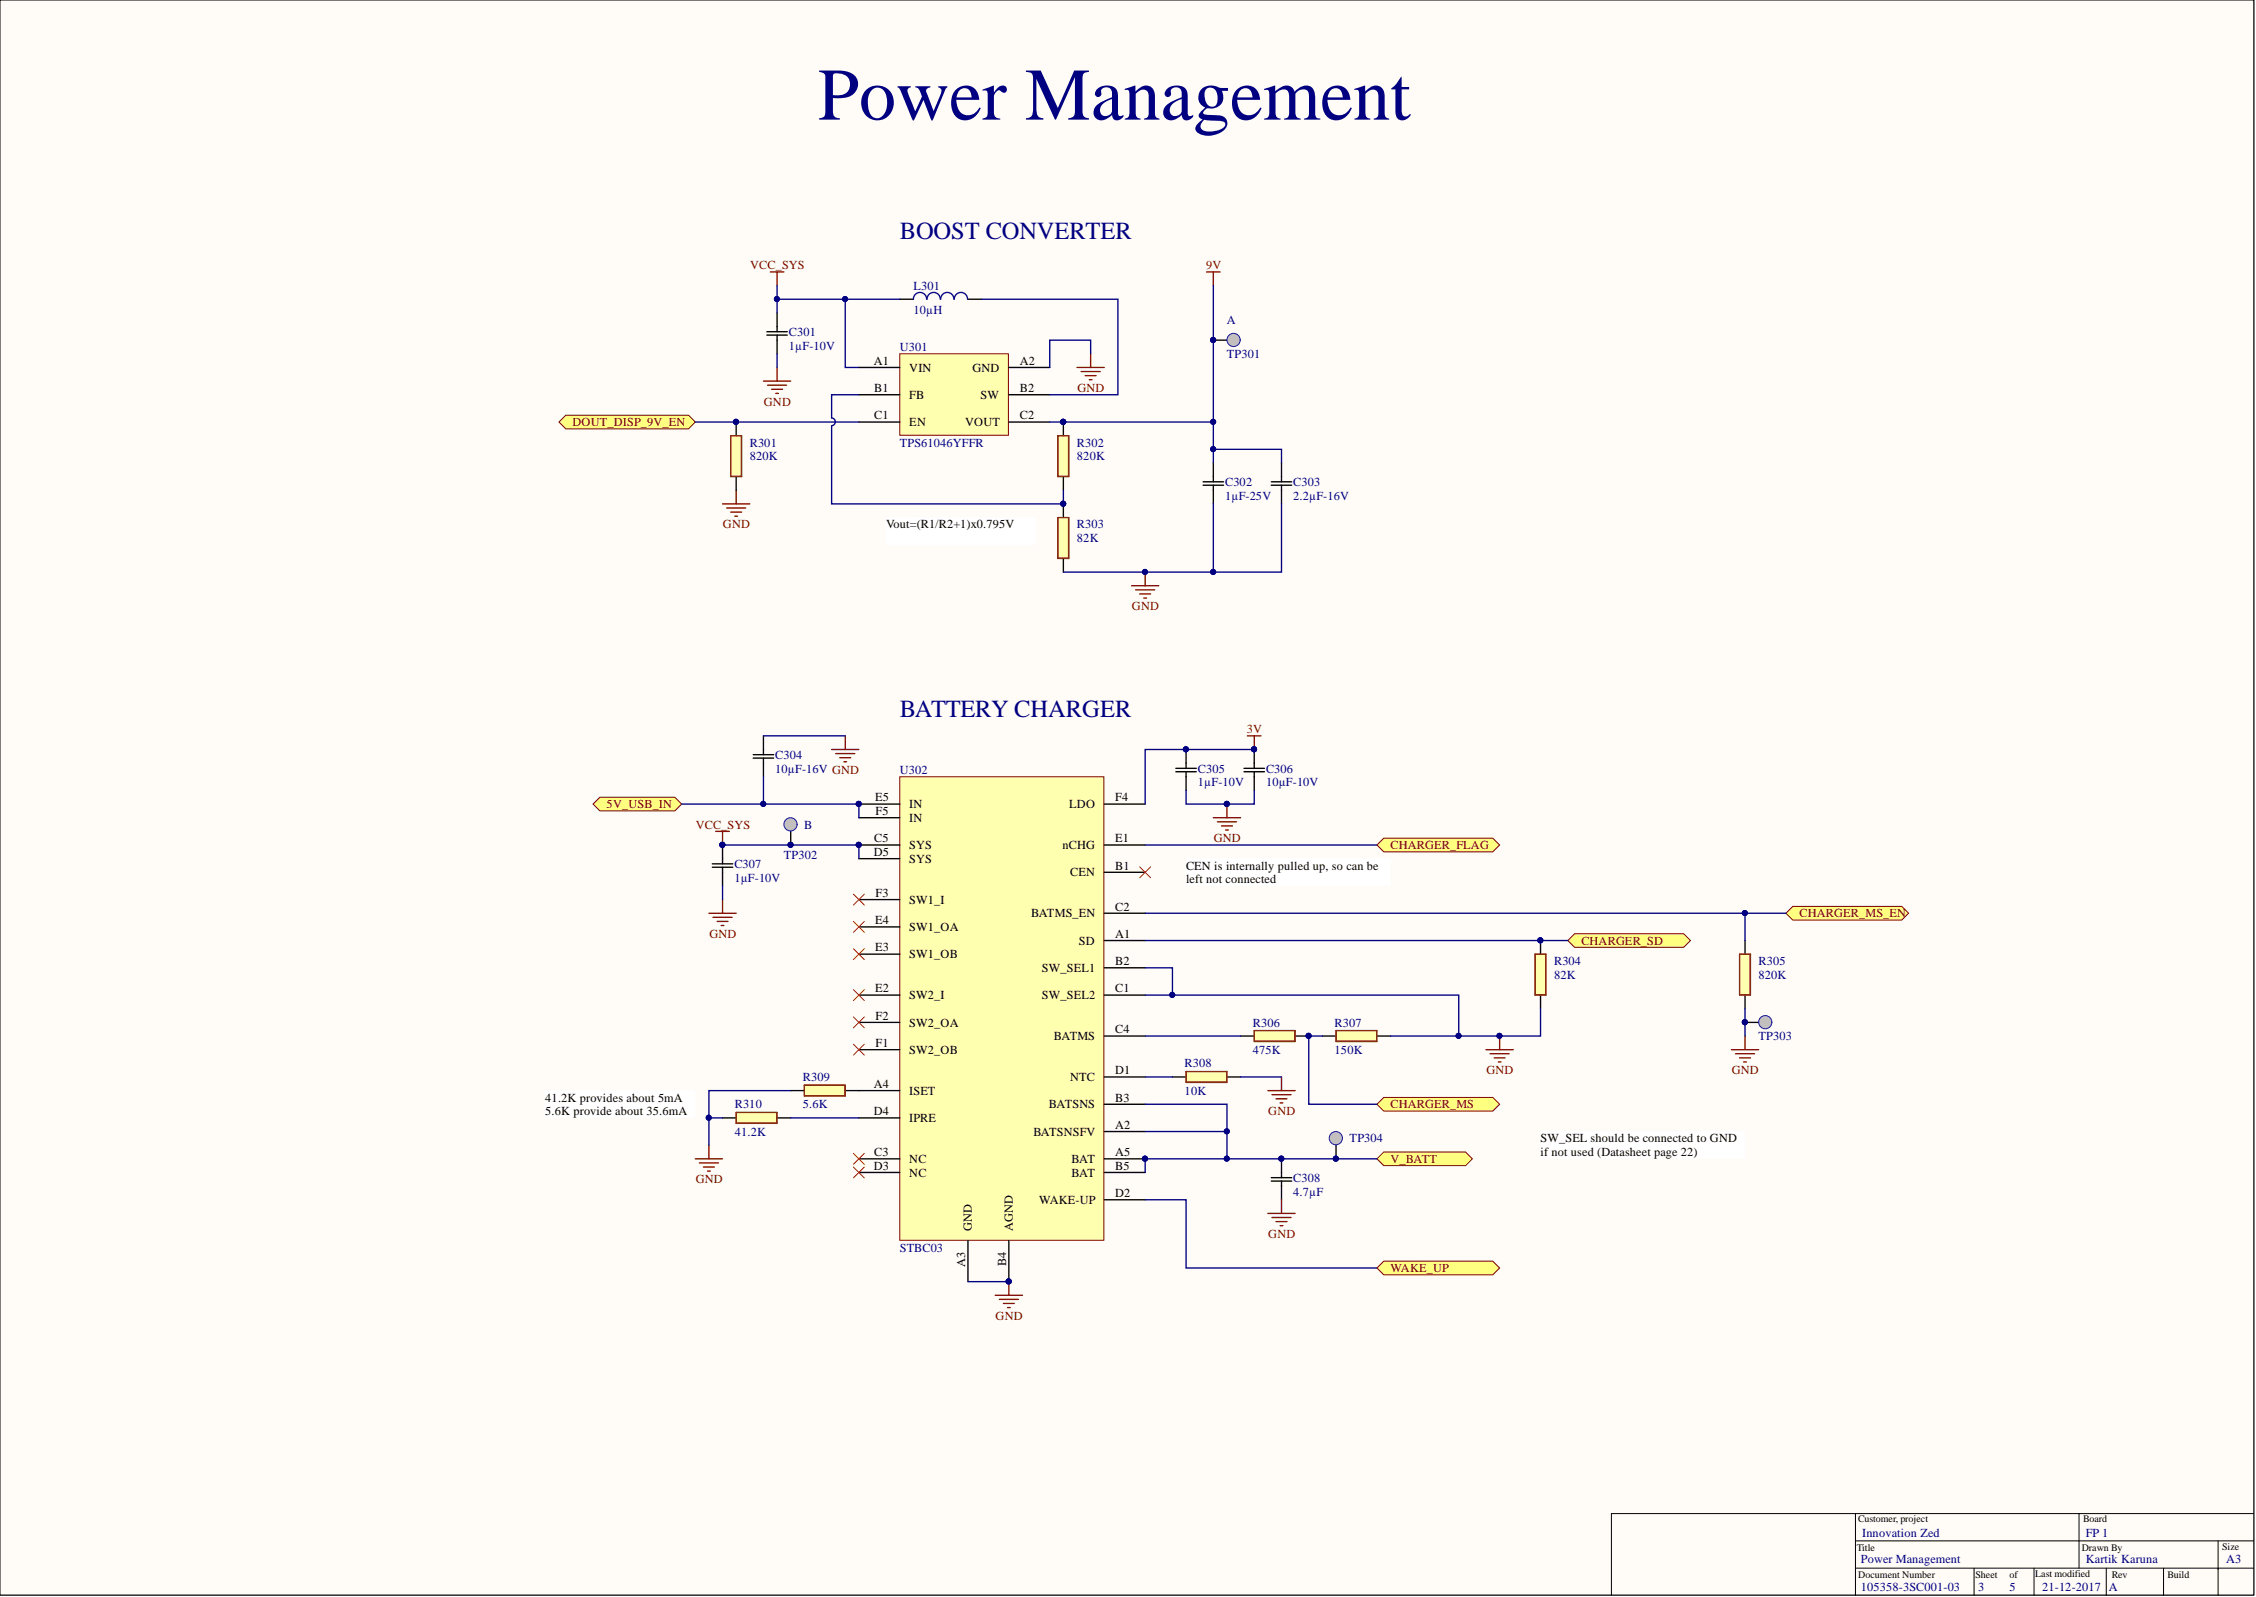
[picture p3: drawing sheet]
<svg xmlns="http://www.w3.org/2000/svg" width="420mm" height="297mm" viewBox="0 0 420 297" stroke-linecap="round" stroke-linejoin="round" font-family="sans-serif">
<defs><g id="words">
<text font-size="13.8" fill="#000080" x="152.2" y="22.3">Power Management</text>
<g font-size="4.6" fill="#000080">
<text x="167.4" y="44.5">BOOST CONVERTER</text>
<text x="167.4" y="133.3">BATTERY CHARGER</text>
</g>
<g font-size="2.3" fill="#800000">
<text x="139.6" y="50.1">VCC_SYS</text>
<text x="224.4" y="50.1">9V</text>
<text x="142.1" y="75.5">GND</text>
<text x="200.5" y="72.9">GND</text>
<text x="106.5" y="79.3">DOUT_DISP_9V_EN</text>
<text x="134.5" y="98.3">GND</text>
<text x="210.6" y="113.5">GND</text>
<text x="232" y="136.4">3V</text>
<text x="112.9" y="150.3">5V_USB_IN</text>
<text x="129.5" y="154.1">VCC_SYS</text>
<text x="225.9" y="156.7">GND</text>
<text x="258.8" y="157.9">CHARGER_FLAG</text>
<text x="334.9" y="170.6">CHARGER_MS_EN</text>
<text x="132" y="174.4">GND</text>
<text x="294.3" y="175.7">CHARGER_SD</text>
<text x="276.6" y="199.8">GND</text>
<text x="322.3" y="199.8">GND</text>
<text x="236" y="207.4">GND</text>
<text x="258.8" y="206.2">CHARGER_MS</text>
<text x="129.5" y="220.1">GND</text>
<text x="258.8" y="216.3">V_BATT</text>
<text x="236" y="230.3">GND</text>
<text x="258.8" y="236.6">WAKE_UP</text>
<text x="185.3" y="245.5">GND</text>
</g>
<g font-size="2.3" fill="#000080">
<text x="170" y="53.9">L301</text>
<text x="170" y="58.5">10µH</text>
<text x="146.8" y="62.5">C301</text>
<text x="146.8" y="65.1">1µF-10V</text>
<text x="167.4" y="65.3">U301</text>
<text x="228.3" y="60.2">A</text>
<text x="228.3" y="66.6">TP301</text>
<text x="139.5" y="83.1">R301</text>
<text x="167.4" y="83.1">TPS61046YFFR</text>
<text x="200.4" y="83.1">R302</text>
<text x="139.5" y="85.6">820K</text>
<text x="200.4" y="85.6">820K</text>
<text x="228" y="90.4">C302</text>
<text x="228" y="93">1µF-25V</text>
<text x="240.7" y="90.4">C303</text>
<text x="240.7" y="93">2.2µF-16V</text>
<text x="200.4" y="98.3">R303</text>
<text x="200.4" y="100.8">82K</text>
<text x="144.3" y="141.2">C304</text>
<text x="144.3" y="143.7">10µF-16V GND</text>
<text x="167.4" y="144">U302</text>
<text x="222.9" y="143.7">C305</text>
<text x="235.6" y="143.7">C306</text>
<text x="222.9" y="146.3">1µF-10V</text>
<text x="235.6" y="146.3">10µF-10V</text>
<text x="149.7" y="154.1">B</text>
<text x="136.6" y="161.5">C307</text>
<text x="145.9" y="159.7">TP302</text>
<text x="136.6" y="164">1µF-10V</text>
<text x="289.2" y="179.5">R304</text>
<text x="327.2" y="179.5">R305</text>
<text x="289.2" y="182">82K</text>
<text x="327.2" y="182">820K</text>
<text x="233.1" y="190.9">R306</text>
<text x="248.4" y="190.9">R307</text>
<text x="233.1" y="196">475K</text>
<text x="248.4" y="196">150K</text>
<text x="327.2" y="193.5">TP303</text>
<text x="149.4" y="201.1">R309</text>
<text x="220.4" y="198.5">R308</text>
<text x="220.4" y="203.6">10K</text>
<text x="136.7" y="206.2">R310</text>
<text x="149.4" y="206.2">5.6K</text>
<text x="136.7" y="211.2">41.2K</text>
<text x="251.1" y="212.5">TP304</text>
<text x="240.7" y="219.9">C308</text>
<text x="240.7" y="222.4">4.7µF</text>
<text x="167.4" y="232.8">STBC03</text>
<text x="346.5" y="285.8">Innovation Zed</text>
<text x="388.1" y="285.8">FP 1</text>
<text x="346.3" y="290.7">Power Management</text>
<text x="388.1" y="290.7">Kartik Karuna</text>
<text x="414.3" y="290.7">A3</text>
<text x="346.3" y="296">105358-3SC001-03</text>
<text x="368.1" y="296">3</text>
<text x="373.9" y="296">5</text>
<text x="380" y="296">21-12-2017</text>
<text x="392.4" y="296">A</text>
</g>
<g font-size="2.3">
<text x="162.6" y="67.8">A1</text>
<text x="169.2" y="69.1">VIN</text>
<text x="181" y="69.1">GND</text>
<text x="189.8" y="67.8">A2</text>
<text x="162.7" y="72.9">B1</text>
<text x="162.7" y="78">C1</text>
<text x="169.2" y="74.2">FB</text>
<text x="182.5" y="74.2">SW</text>
<text x="189.8" y="78">C2</text>
<text x="189.8" y="72.9">B2</text>
<text x="169.2" y="79.3">EN</text>
<text x="179.6" y="79.3">VOUT</text>
<text x="164.9" y="98.3">Vout=(R1/R2+1)x0.795V</text>
<text x="162.9" y="149.1">E5</text>
<text x="207.5" y="149.1">F4</text>
<text x="162.9" y="151.6">F5</text>
<text x="169.2" y="150.3">IN</text>
<text x="169.2" y="152.9">IN</text>
<text x="199" y="150.3">LDO</text>
<text x="162.6" y="159.2">D5</text>
<text x="162.7" y="156.7">C5</text>
<text x="169.2" y="157.9">SYS</text>
<text x="169.2" y="160.5">SYS</text>
<text x="197.7" y="157.9">nCHG</text>
<text x="207.5" y="161.7">B1</text>
<text x="207.5" y="156.7">E1</text>
<text x="220.7" y="161.7">CEN is internally pulled up, so can be</text>
<text x="162.9" y="166.8">F3</text>
<text x="199.1" y="163">CEN</text>
<text x="220.7" y="164.3">l</text>
<text x="221.4" y="164.3">eft not connected</text>
<text x="162.9" y="171.9">E4</text>
<text x="169.2" y="168.1">SW1_I</text>
<text x="169.2" y="173.2">SW1_OA</text>
<text x="191.9" y="170.6">BATMS_EN</text>
<text x="207.5" y="169.4">C2</text>
<text x="162.9" y="177">E3</text>
<text x="169.2" y="178.2">SW1_OB</text>
<text x="200.7" y="175.7">SD</text>
<text x="207.5" y="174.4">A1</text>
<text x="207.5" y="179.5">B2</text>
<text x="162.9" y="184.6">E2</text>
<text x="169.2" y="185.9">SW2_I</text>
<text x="193.9" y="180.8">SW_SEL1</text>
<text x="193.9" y="185.9">SW_SEL2</text>
<text x="207.5" y="184.6">C1</text>
<text x="162.9" y="189.7">F2</text>
<text x="169.2" y="190.9">SW2_OA</text>
<text x="162.9" y="194.7">F1</text>
<text x="169.2" y="196">SW2_OB</text>
<text x="196.1" y="193.5">BATMS</text>
<text x="207.5" y="192.2">C4</text>
<text x="162.6" y="202.3">A4</text>
<text x="169.2" y="203.6">ISET</text>
<text x="199.1" y="201.1">NTC</text>
<text x="207.5" y="199.8">D1</text>
<text x="101.5" y="204.9">41.2K provides about 5mA</text>
<text x="101.5" y="207.4">5.6K provide about 35.6mA</text>
<text x="162.6" y="207.4">D4</text>
<text x="169.2" y="208.7">IPRE</text>
<text x="195.2" y="206.2">BATSNS</text>
<text x="207.5" y="204.9">B3</text>
<text x="207.5" y="210">A2</text>
<text x="162.7" y="215">C3</text>
<text x="192.3" y="211.2">BATSNSFV</text>
<text x="207.5" y="215">A5</text>
<text x="286.7" y="212.5">SW_SEL should be connected to GND</text>
<text x="286.7" y="215">i</text>
<text x="287.3" y="215">f not used (Datasheet page 22)</text>
<text x="162.6" y="217.6">D3</text>
<text x="169.2" y="216.3">NC</text>
<text x="169.2" y="218.8">NC</text>
<text x="199.4" y="216.3">BAT</text>
<text x="199.4" y="218.8">BAT</text>
<text x="207.5" y="217.6">B5</text>
<text x="193.4" y="223.9">WAKE-UP</text>
<text x="207.5" y="222.6">D2</text>
<text x="180.9" y="229" transform="rotate(-90 180.9 229)">GND</text>
<text x="188.5" y="229" transform="rotate(-90 188.5 229)">AGND</text>
<text x="179.6" y="235.6" transform="rotate(-90 179.6 235.6)">A3</text>
<text x="187.2" y="235.5" transform="rotate(-90 187.2 235.5)">B4</text>
</g>
<g font-size="1.9">
<text x="345.8" y="283.1">Customer, project</text>
<text x="387.6" y="283.1">Board</text>
<text x="345.5" y="288.5">Title</text>
<text x="345.8" y="293.5">Document Number</text>
<text x="367.6" y="293.5">Sheet</text>
<text x="373.9" y="293.5">of</text>
<text x="378.7" y="293.3">Last modified</text>
<text x="387.4" y="288.5">Drawn By</text>
<text x="392.9" y="293.5">Rev</text>
<text x="403.3" y="293.5">Build</text>
<text x="413.5" y="288.2">Size</text>
</g>
</g></defs>
<path d="M0 0h419.4v296.7h-419.4z" fill="#fffcf8" stroke="#000" stroke-width=".19"/>
<path d="M345.3 291.7h74M345.3 281.5v15.3M345.3 286.6h74M367.3 291.7v5.1M378.5 291.7v5.1M386.9 281.5v10.2M391.9 291.7v5.1M402.6 291.7v5.1M412.8 286.6v10.2M419.3 281.5h-119.4v15.3" fill="none" stroke="#000" stroke-width=".19"/>
<path d="M167.4 65.8h20.3v15.2h-20.3z" fill="#ffffb0" stroke="#800000" stroke-width=".19"/>
<path d="M159.8 68.3h7.6M159.8 73.4h7.6M159.8 78.5h7.6M187.7 68.3h7.6M187.7 73.4h7.6M187.7 78.5h7.6" fill="none" stroke="#000" stroke-width=".25"/>
<g fill="none" stroke="#800000" stroke-width=".25">
<path d="M143.3 50.6h2.6M144.6 50.6v2.5M224.5 50.6h2.6M225.8 50.6v2.5M200.4 68.3h5.1M201.2 69.1h3.5M201.9 69.9h2.1M202.7 70.6h.5M203 65.8v2.5M210.6 109h5M211.3 109.7h3.6M212.1 110.5h2"/>
<path d="M212.8 111.2h.6M213.1 106.4v2.6"/>
</g>
<circle cx="213.1" cy="106.4" r=".47" fill="#000080" stroke="#000080" stroke-width=".19"/>
<path d="M196.9 81h1.9v7.6h-1.9z" fill="#ffffb0" stroke="#800000" stroke-width=".19"/>
<path d="M197.9 78.5v2.5M197.9 88.6v2.6" fill="none" stroke="#000" stroke-width=".25"/>
<circle cx="197.8" cy="78.5" r=".47" fill="#000080" stroke="#000080" stroke-width=".19"/>
<path d="M196.9 81h2v7.6h-2z" fill="none" stroke="#7d3b00" stroke-width=".25"/>
<path d="M167.4 144.5h38v86.2h-38z" fill="#ffffb0" stroke="#800000" stroke-width=".19"/>
<g fill="none" stroke="#000" stroke-width=".25">
<path d="M144.6 58.2v3.5M142.7 62.3h3.8M142.7 61.7h3.8M144.6 62.3v3.5M223.9 90.2h3.8M223.9 89.6h3.8M225.8 86.1v3.5M225.8 90.2v3.5M159.8 149.6h7.6M159.8 157.2h7.6M159.8 159.7h7.6M159.8 152.1h7.6"/>
<path d="M205.5 149.6h7.6M205.5 157.2h7.6M159.8 167.3h7.6M159.8 172.4h7.6M159.8 177.5h7.6M205.5 162.2h7.6M205.5 169.9h7.6M205.5 174.9h7.6M159.8 185.1h7.6M159.8 190.2h7.6M159.8 195.2h7.6M205.5 185.1h7.6"/>
<path d="M205.5 180h7.6M205.5 192.7h7.6M159.8 202.9h7.6M159.8 207.9h7.6M159.8 215.5h7.6M159.8 218.1h7.6M205.5 200.3h7.6M205.5 205.4h7.6M205.5 210.5h7.6M205.5 215.5h7.6M205.5 218.1h7.6M236.6 219.7h3.8"/>
<path d="M236.6 219h3.8M238.5 215.5v3.5M238.5 219.7v3.5M180.1 230.8v7.6M187.7 230.8v7.6M205.5 223.2h7.6"/>
</g>
<g fill="#000080" stroke="#000080" stroke-width=".19">
<circle cx="159.8" cy="149.5" r=".47"/>
<circle cx="159.8" cy="157.1" r=".47"/>
<circle cx="213.1" cy="215.5" r=".47"/>
<circle cx="187.7" cy="238.3" r=".47"/>
<circle cx="238.4" cy="215.5" r=".47"/>
</g>
<path d="M233.4 191.7h7.5v1.9h-7.5z" fill="#ffffb0" stroke="#800000" stroke-width=".19"/>
<path d="M230.9 192.7h2.5M241 192.7h2.5" fill="none" stroke="#000" stroke-width=".25"/>
<circle cx="243.5" cy="192.7" r=".47" fill="#000080" stroke="#000080" stroke-width=".19"/>
<path d="M233.4 191.7h7.6v2h-7.6z" fill="none" stroke="#7d3b00" stroke-width=".25"/>
<path d="M220.7 199.3h7.5v2h-7.5z" fill="#ffffb0" stroke="#800000" stroke-width=".19"/>
<path d="M220.7 139.4v3.5M218.8 143.5h3.8M218.8 142.9h3.8M220.7 143.5v3.5M218.2 200.3h2.5M228.3 200.3h2.6" fill="none" stroke="#000" stroke-width=".25"/>
<path d="M220.7 199.3h7.6v2h-7.6z" fill="none" stroke="#7d3b00" stroke-width=".25"/>
<g fill="#000080" stroke="#000080" stroke-width=".19">
<circle cx="220.7" cy="139.4" r=".47"/>
<circle cx="228.3" cy="149.5" r=".47"/>
<circle cx="279" cy="192.7" r=".47"/>
<circle cx="187.7" cy="238.3" r=".47"/>
<circle cx="233.4" cy="139.4" r=".47"/>
</g>
<g fill="none" stroke="#800000" stroke-width=".25">
<path d="M154.7 139.4h5.1M157.3 136.9v2.5M232.1 136.9h2.6M233.4 136.9v2.5M155.5 140.2h3.6M156.3 140.9h2M157 141.7h.5M225.8 152.1h5.1M226.5 152.9h3.6M227.3 153.6h2M228.1 154.4h.5M228.3 149.6v2.5"/>
<path d="M131.9 169.9h5.1M132.7 170.6h3.5M133.4 171.4h2.1M134.2 172.1h.5M134.5 167.3v2.6M276.5 195.2h5.1M277.3 196h3.5M278 196.8h2.1M278.8 197.5h.5M279.1 192.7v2.5M129.4 215.5h5.1M130.1 216.3h3.6"/>
<path d="M130.9 217.1h2M131.7 217.8h.5M131.9 213v2.5M235.9 202.9h5.1M236.7 203.6h3.5M237.5 204.4h2M238.2 205.1h.5M238.5 200.3v2.6M187.7 238.4v2.5M235.9 225.7h5.1M236.7 226.5h3.5M237.5 227.2h2"/>
<path d="M238.2 228h.5M238.5 223.2v2.5M185.2 240.9h5.1M186 241.7h3.5M186.7 242.4h2M187.5 243.2h.5"/>
</g>
<path d="M158.8 176.5l2 2M160.8 176.5l-2 2M212.1 161.2l2 2.1M214.1 161.2l-2 2.1M158.8 194.2l2 2.1M160.8 194.2l-2 2.1M158.8 214.5l2 2.1M158.8 217.1l2 2M160.8 214.5l-2 2.1M160.8 217.1l-2 2" fill="none" stroke="#f00" stroke-width=".19"/>
<path d="M137 206.9h7.5v2h-7.5z" fill="#ffffb0" stroke="#800000" stroke-width=".19"/>
<path d="M142.1 136.9v3.5M140.2 141h3.8M140.2 140.4h3.8M142.1 141v3.5M134.5 207.9h2.5M144.6 207.9h2.5" fill="none" stroke="#000" stroke-width=".25"/>
<path d="M137 206.9h7.6v2h-7.6z" fill="none" stroke="#7d3b00" stroke-width=".25"/>
<path d="M149.7 201.8h7.5v2h-7.5z" fill="#ffffb0" stroke="#800000" stroke-width=".19"/>
<path d="M134.5 157.2v3.5M132.6 161.3h3.8M132.6 160.7h3.8M134.5 161.3v3.5M147.1 202.9h2.6M157.3 202.9h2.5" fill="none" stroke="#000" stroke-width=".25"/>
<path d="M149.7 201.8h7.6v2.1h-7.6z" fill="none" stroke="#7d3b00" stroke-width=".25"/>
<path d="M158.8 166.3l2 2M158.8 171.4l2 2M160.8 166.3l-2 2M160.8 171.4l-2 2M158.8 184.1l2 2M158.8 189.1l2 2.1M160.8 184.1l-2 2M160.8 189.1l-2 2.1" fill="none" stroke="#f00" stroke-width=".19"/>
<path d="M133.2 154.6h2.5M134.5 154.6v2.6" fill="none" stroke="#800000" stroke-width=".25"/>
<circle cx="134.4" cy="157.1" r=".47" fill="#000080" stroke="#000080" stroke-width=".19"/>
<g fill="#ffff80" stroke="#800000" stroke-width=".19">
<path d="M257.5 155.9h20.3l1.3 1.3-1.3 1.2h-20.3l-1.3-1.2z" fill-rule="evenodd"/>
<path d="M333.6 168.6h20.3l1.3 1.3-1.3 1.2h-20.3l-1.3-1.2z" fill-rule="evenodd"/>
<path d="M293 173.7h20.3l1.3 1.2-1.3 1.3h-20.3l-1.3-1.3z" fill-rule="evenodd"/>
<path d="M257.5 204.1h20.3l1.3 1.3-1.3 1.3h-20.3l-1.3-1.3z" fill-rule="evenodd"/>
<path d="M257.5 234.6h20.3l1.3 1.2-1.3 1.3h-20.3l-1.3-1.3z" fill-rule="evenodd"/>
<path d="M105.3 77.2h22.8l1.3 1.3-1.3 1.3h-22.8l-1.3-1.3z" fill-rule="evenodd"/>
</g>
<path d="M134.5 93.7h5M135.2 94.5h3.6M136 95.2h2M136.7 96h.5M137 91.2v2.5M322.2 195.2h5.1M322.9 196h3.6M323.7 196.8h2M324.5 197.5h.5M324.7 192.7v2.5" fill="none" stroke="#800000" stroke-width=".25"/>
<path d="M285.7 177.5h1.9v7.5h-1.9z" fill="#ffffb0" stroke="#800000" stroke-width=".19"/>
<path d="M225.8 63.3h2.5M286.7 174.9v2.6M286.7 185.1v2.5" fill="none" stroke="#000" stroke-width=".25"/>
<g fill="#000080" stroke="#000080" stroke-width=".19">
<circle cx="286.6" cy="174.9" r=".47"/>
<circle cx="225.7" cy="63.2" r=".47"/>
</g>
<path d="M285.7 177.5h2v7.6h-2z" fill="none" stroke="#7d3b00" stroke-width=".25"/>
<g fill="#fff" stroke="#fff" stroke-width=".19">
<path d="M101.5 202.9h27.8v5h-27.8z"/>
<path d="M286.7 210.5h37.9v5h-37.9z"/>
<path d="M220.7 159.7h38v5h-38z"/>
<path d="M164.9 96.3h27.8v5h-27.8z"/>
</g>
<circle cx="229.5" cy="63.2" r="1.23" fill="#c0c0c0" stroke="#00f" stroke-width=".19"/>
<circle cx="225.7" cy="63.2" r=".47" fill="#000080" stroke="#000080" stroke-width=".19"/>
<path d="M248.6 191.7h7.5v1.9h-7.5z" fill="#ffffb0" stroke="#800000" stroke-width=".19"/>
<path d="M167.4 55.7h2.6M180.1 55.7h2.6M246.1 192.7h2.5M256.2 192.7h2.6" fill="none" stroke="#000" stroke-width=".25"/>
<path d="M248.6 191.7h7.6v2h-7.6z" fill="none" stroke="#7d3b00" stroke-width=".25"/>
<path d="M172.4 55.7a1.23 1.23 0 0 0-1.2-1.3 1.23 1.23 0 0 0-1.2 1.3M175 55.7a1.23 1.23 0 0 0-1.3-1.3 1.23 1.23 0 0 0-1.2 1.3M177.5 55.7a1.23 1.23 0 0 0-1.2-1.3 1.23 1.23 0 0 0-1.3 1.3M180 55.7a1.23 1.23 0 0 0-1.2-1.3 1.23 1.23 0 0 0-1.2 1.3" fill="none" stroke="#0c0087" stroke-width=".25"/>
<path d="M111.6 148.3h14l1.2 1.3-1.2 1.2h-14l-1.2-1.2z" fill-rule="evenodd" fill="#ffff80" stroke="#800000" stroke-width=".19"/>
<path d="M136 81h1.9v7.6h-1.9z" fill="#ffffb0" stroke="#800000" stroke-width=".19"/>
<path d="M137 78.5v2.5M137 88.6v2.6" fill="none" stroke="#000" stroke-width=".25"/>
<circle cx="137" cy="78.5" r=".47" fill="#000080" stroke="#000080" stroke-width=".19"/>
<path d="M136 81h2v7.6h-2z" fill="none" stroke="#7d3b00" stroke-width=".25"/>
<path d="M323.7 177.5h2v7.5h-2z" fill="#ffffb0" stroke="#800000" stroke-width=".19"/>
<path d="M324.7 174.9v2.6M324.7 185.1v2.5" fill="none" stroke="#000" stroke-width=".25"/>
<path d="M323.7 177.5h2v7.6h-2z" fill="none" stroke="#7d3b00" stroke-width=".25"/>
<path d="M257.5 214.3h15.2l1.3 1.2-1.3 1.3h-15.2l-1.3-1.3z" fill-rule="evenodd" fill="#ffff80" stroke="#800000" stroke-width=".19"/>
<path d="M142.1 70.9h5M142.8 71.6h3.6M143.6 72.4h2M144.3 73.2h.6M144.6 68.3v2.6" fill="none" stroke="#800000" stroke-width=".25"/>
<path d="M147.1 154.6v2.6" fill="none" stroke="#000" stroke-width=".25"/>
<circle cx="147.1" cy="157.1" r=".47" fill="#000080" stroke="#000080" stroke-width=".19"/>
<circle cx="147.1" cy="153.3" r="1.23" fill="#c0c0c0" stroke="#00f" stroke-width=".19"/>
<g fill="#000080" stroke="#000080" stroke-width=".19">
<circle cx="147.1" cy="157.1" r=".47"/>
<circle cx="233.4" cy="139.4" r=".47"/>
</g>
<path d="M236.6 90.2h3.8M236.6 89.6h3.8M238.5 86.1v3.5M238.5 90.2v3.5M233.4 139.4v3.5M231.5 143.5h3.8M231.5 142.9h3.8M233.4 143.5v3.5" fill="none" stroke="#000" stroke-width=".25"/>
<path d="M196.9 96.3h1.9v7.5h-1.9z" fill="#ffffb0" stroke="#800000" stroke-width=".19"/>
<path d="M197.9 93.7v2.6M197.9 103.9v2.5M324.7 190.2h2.6" fill="none" stroke="#000" stroke-width=".25"/>
<g fill="#000080" stroke="#000080" stroke-width=".19">
<circle cx="197.8" cy="93.7" r=".47"/>
<circle cx="324.7" cy="190.1" r=".47"/>
</g>
<path d="M196.9 96.3h2v7.6h-2z" fill="none" stroke="#7d3b00" stroke-width=".25"/>
<circle cx="328.5" cy="190.1" r="1.23" fill="#c0c0c0" stroke="#00f" stroke-width=".19"/>
<g fill="#000080" stroke="#000080" stroke-width=".19">
<circle cx="324.7" cy="190.1" r=".47"/>
<circle cx="248.6" cy="215.5" r=".47"/>
</g>
<path d="M248.6 213v2.5" fill="none" stroke="#000" stroke-width=".25"/>
<circle cx="248.6" cy="211.7" r="1.23" fill="#c0c0c0" stroke="#00f" stroke-width=".19"/>
<g fill="#000080" stroke="#000080" stroke-width=".19">
<circle cx="248.6" cy="215.5" r=".47"/>
<circle cx="137" cy="78.5" r=".47"/>
<circle cx="157.2" cy="55.6" r=".47"/>
<circle cx="197.8" cy="78.5" r=".47"/>
<circle cx="225.7" cy="63.2" r=".47"/>
<circle cx="225.7" cy="78.5" r=".47"/>
<circle cx="144.6" cy="55.6" r=".47"/>
<circle cx="243.5" cy="192.7" r=".47"/>
<circle cx="220.7" cy="139.4" r=".47"/>
<circle cx="233.4" cy="139.4" r=".47"/>
<circle cx="228.3" cy="210.4" r=".47"/>
<circle cx="228.3" cy="215.5" r=".47"/>
<circle cx="187.7" cy="238.3" r=".47"/>
<circle cx="142" cy="149.5" r=".47"/>
<circle cx="131.9" cy="207.9" r=".47"/>
<circle cx="324.7" cy="169.8" r=".47"/>
<circle cx="286.6" cy="174.9" r=".47"/>
<circle cx="238.4" cy="215.5" r=".47"/>
<circle cx="213.1" cy="215.5" r=".47"/>
<circle cx="218.1" cy="185" r=".47"/>
<circle cx="271.4" cy="192.7" r=".47"/>
<circle cx="279" cy="192.7" r=".47"/>
<circle cx="324.7" cy="190.1" r=".47"/>
<circle cx="159.8" cy="157.1" r=".47"/>
<circle cx="147.1" cy="157.1" r=".47"/>
<circle cx="134.4" cy="157.1" r=".47"/>
<circle cx="228.3" cy="149.5" r=".47"/>
<circle cx="225.7" cy="83.5" r=".47"/>
<circle cx="213.1" cy="106.4" r=".47"/>
<circle cx="225.7" cy="106.4" r=".47"/>
<circle cx="197.8" cy="93.7" r=".47"/>
<circle cx="159.8" cy="149.5" r=".47"/>
</g>
<g fill="none" stroke="#000080" stroke-width=".25">
<path d="M144.6 53.1v2.6M157.3 55.7v12.6h2.5M167.4 55.7h-22.8v2.5M182.7 55.7h25.3v17.7h-12.7M225.8 53.1v25.4M129.4 78.5h30.4M144.6 65.8v2.5M154.7 79.3v14.4h43.2v-2.5M159.8 73.4h-5.1v4.3a.72 .72 0 0 1 .7 .8 .72 .72 0 0 1-.7 .7M195.3 78.5h2.6M197.9 78.5h27.9v7.6M197.9 78.2v.3"/>
<path d="M203 65.8v-2.5h-7.7v5M225.8 83.6h12.7v2.5M225.8 93.7v12.7h-27.9M238.5 93.7v12.7h-12.7M142.1 136.9h15.2M233.4 139.4h-20.3v10.2M126.8 149.6h33v2.5M134.5 157.2h25.3v2.5M142.1 144.5v5.1M213.1 157.2h43.1M220.7 147v2.6h12.7v-2.6M134.5 164.8v2.5"/>
<path d="M213.1 169.9h119.2M213.1 174.9h78.6M324.7 169.9v5M213.1 180h5.1v5.1h53.2v7.6M213.1 192.7h17.8M213.1 185.1h5.1M246.1 192.7h-2.6v12.7h12.7M286.7 187.6v5.1h-27.9M324.7 187.6v5.1M131.9 207.9h2.6M147.1 202.9h-15.2v10.1M147.1 207.9h12.7"/>
<path d="M213.1 205.4h15.2v5.1h-15.2M213.1 200.3h5.1M228.3 210.5v5M230.9 200.3h7.6M256.2 215.5h-43.1v2.6M180.1 238.4h7.6M213.1 223.2h7.6v12.6h35.5"/>
</g>
<use href="#words"/>
</svg>
